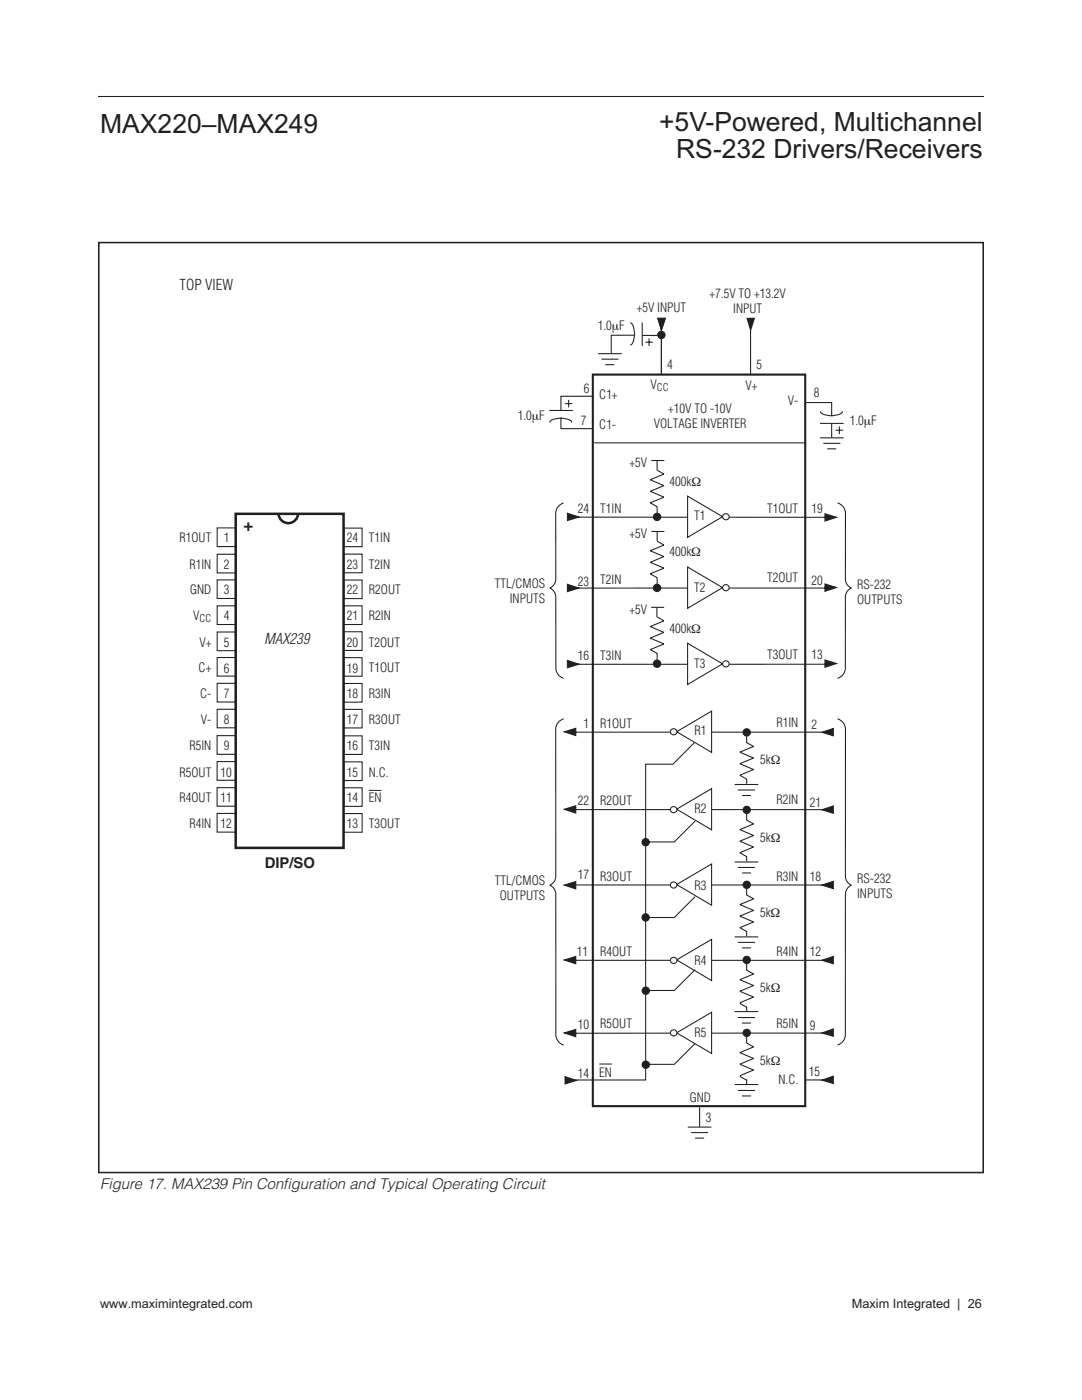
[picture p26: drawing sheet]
<svg xmlns="http://www.w3.org/2000/svg" width="216mm" height="279mm" viewBox="0 0 216 279" stroke-linecap="round" stroke-linejoin="round" font-family="sans-serif">
<defs><g id="words">
<g font-size="5.3" fill="#231f20">
<text x="20" y="26.5">MAX220–MAX249</text>
<text x="131.5" y="26.1">+5V-Powered, Multichannel</text>
<text x="134.9" y="31.6">RS-232 Drivers/Receivers</text>
</g>
<text font-size="3.4" fill="#231f20" x="48.6" y="105.9">+</text>
<g font-size="3" fill="#231f20">
<text x="35.8" y="58">TOP VIEW</text>
<text x="52.7" y="128.5">MAX239</text>
<text x="52.8" y="173.1">DIP/SO</text>
<text x="20" y="237.3">Figure 17. MAX239 Pin Configuration and Typical Operating Circuit</text>
</g>
<g font-size="2.5" fill="#231f20">
<text x="141.6" y="59.5">+7.5V TO +13.2V</text>
<text x="119.3" y="65.8">1.0μF</text>
<text x="127.1" y="62.4">+5V INPUT</text>
<text x="146.3" y="62.5">INPUT</text>
<text x="129.8" y="77.6">V</text>
<text x="133.1" y="73.7">4</text>
<text x="148.8" y="77.8">V+</text>
<text x="151" y="73.7">5</text>
<text x="103.3" y="83.9">1.0μF</text>
<text x="116.5" y="78.4">6</text>
<text x="119.6" y="79.7">C1+</text>
<text x="133.4" y="82.4">+10V TO -10V</text>
<text x="157.2" y="80.9">V-</text>
<text x="162.4" y="79.3">8</text>
<text x="115.9" y="84.9">7</text>
<text x="119.6" y="85.6">C1-</text>
<text x="130.5" y="85.4">VOLTAGE INVERTER</text>
<text x="169.6" y="84.9">1.0μF</text>
<text x="125.6" y="93.1">+5V</text>
<text x="133.6" y="97">400kΩ</text>
<text x="115.3" y="102.4">24</text>
<text x="119.8" y="102.4">T1IN</text>
<text x="125.6" y="107.4">+5V</text>
<text x="138.5" y="103.9">T1</text>
<text x="153.1" y="102.3">T1OUT</text>
<text x="161.9" y="102.4">19</text>
<text x="35.8" y="108.2">R1OUT</text>
<text x="37.8" y="113.5">R1IN</text>
<text x="44.6" y="108.2">1</text>
<text x="44.6" y="113.5">2</text>
<text x="69.2" y="108.2">24</text>
<text x="69.2" y="113.5">23</text>
<text x="73.6" y="108.2">T1IN</text>
<text x="73.6" y="113.5">T2IN</text>
<text x="133.6" y="111">400kΩ</text>
<text x="37.9" y="118.6">GND</text>
<text x="44.6" y="118.6">3</text>
<text x="69.2" y="118.6">22</text>
<text x="73.6" y="118.6">R2OUT</text>
<text x="98.8" y="117.3">TTL/CMOS</text>
<text x="115.3" y="116.9">23</text>
<text x="119.8" y="116.6">T2IN</text>
<text x="138.5" y="118.2">T2</text>
<text x="153.1" y="116.2">T2OUT</text>
<text x="161.9" y="116.8">20</text>
<text x="171" y="117.5">RS-232</text>
<text x="38.6" y="123.8">V</text>
<text x="44.6" y="123.8">4</text>
<text x="69.2" y="123.8">21</text>
<text x="73.6" y="123.8">R2IN</text>
<text x="101.7" y="120.3">INPUTS</text>
<text x="125.6" y="122.5">+5V</text>
<text x="171" y="120.5">OUTPUTS</text>
<text x="39.8" y="129.1">V+</text>
<text x="44.6" y="129.1">5</text>
<text x="69.2" y="129.1">20</text>
<text x="73.6" y="129.1">T2OUT</text>
<text x="115.3" y="131.8">16</text>
<text x="119.8" y="131.7">T3IN</text>
<text x="133.6" y="126.2">400kΩ</text>
<text x="153.1" y="131.6">T3OUT</text>
<text x="161.9" y="131.6">13</text>
<text x="39.6" y="134.2">C+</text>
<text x="44.6" y="134.2">6</text>
<text x="69.2" y="134.2">19</text>
<text x="73.6" y="134.2">T1OUT</text>
<text x="138.5" y="133.4">T3</text>
<text x="39.9" y="139.3">C-</text>
<text x="44.6" y="139.3">7</text>
<text x="69.2" y="139.3">18</text>
<text x="73.6" y="139.3">R3IN</text>
<text x="37.8" y="149.7">R5IN</text>
<text x="40.1" y="144.4">V-</text>
<text x="44.6" y="144.4">8</text>
<text x="44.6" y="149.7">9</text>
<text x="69.2" y="144.4">17</text>
<text x="69.2" y="149.7">16</text>
<text x="73.6" y="149.7">T3IN</text>
<text x="73.6" y="144.4">R3OUT</text>
<text x="116.4" y="145.3">1</text>
<text x="119.8" y="145.3">R1OUT</text>
<text x="138.6" y="146.7">R1</text>
<text x="154.9" y="145">R1IN</text>
<text x="161.9" y="145.6">2</text>
<text x="35.8" y="155">R5OUT</text>
<text x="44" y="155">10</text>
<text x="69.2" y="155">15</text>
<text x="73.6" y="155">N.C.</text>
<text x="151.7" y="152.5">5kΩ</text>
<text x="35.8" y="160.1">R4OUT</text>
<text x="44" y="160.1">11</text>
<text x="69.2" y="160.1">14</text>
<text x="73.6" y="160.1">EN</text>
<text x="115.3" y="160.7">22</text>
<text x="119.8" y="160.7">R2OUT</text>
<text x="154.9" y="160.5">R2IN</text>
<text x="161.6" y="161">21</text>
<text x="37.8" y="165.3">R4IN</text>
<text x="44" y="165.3">12</text>
<text x="69.2" y="165.3">13</text>
<text x="73.6" y="165.3">T3OUT</text>
<text x="138.6" y="162.2">R2</text>
<text x="151.7" y="168">5kΩ</text>
<text x="98.8" y="176.6">TTL/CMOS</text>
<text x="99.7" y="179.6">OUTPUTS</text>
<text x="115.3" y="175.5">17</text>
<text x="119.8" y="175.8">R3OUT</text>
<text x="138.6" y="177.5">R3</text>
<text x="154.9" y="175.8">R3IN</text>
<text x="161.6" y="175.7">18</text>
<text x="171" y="176.2">RS-232</text>
<text x="171" y="179.2">INPUTS</text>
<text x="151.7" y="183">5kΩ</text>
<text x="115.1" y="190.8">11</text>
<text x="119.8" y="190.7">R4OUT</text>
<text x="154.9" y="190.7">R4IN</text>
<text x="161.6" y="190.8">12</text>
<text x="138.6" y="192.5">R4</text>
<text x="151.7" y="198">5kΩ</text>
<text x="115.3" y="205.4">10</text>
<text x="119.8" y="205.2">R5OUT</text>
<text x="138.6" y="207.1">R5</text>
<text x="154.9" y="205.2">R5IN</text>
<text x="161.6" y="205.5">9</text>
<text x="115.3" y="215.1">14</text>
<text x="119.6" y="214.9">EN</text>
<text x="151.7" y="212.6">5kΩ</text>
<text x="161.4" y="214.7">15</text>
<text x="137.6" y="219.9">GND</text>
<text x="155.3" y="216.4">N.C.</text>
<text x="140.8" y="223.9">3</text>
<text x="20" y="261.1">www.maximintegrated.com</text>
<text x="170" y="261.1">Maxim Integrated | 26</text>
</g>
<g font-size="2.1" fill="#231f20">
<text x="131.1" y="78.1">CC</text>
<text x="39.8" y="124.2">CC</text>
</g>
</g></defs>
<path d="M19.6 19.3h176.7" fill="none" stroke="#231f20" stroke-width=".21"/>
<path d="M19.7 48.4h176.5v185.6h-176.5z" fill="#fff"/>
<path d="M118.3 74.8h42.4v146h-42.4z" fill="none" stroke="#231f20" stroke-width=".42"/>
<path d="M137.3 224.9h4.6M138 226h3.2M138.8 227.1h1.6M139.6 221v3.9" fill="none" stroke="#231f20" stroke-width=".21"/>
<path d="M112.6 191.6l2.3-.7v1.4z" fill="#231f20"/>
<path d="M112.6 191.6l2.3-.7v1.4zM113.9 191.7h51.6" fill="none" stroke="#231f20" stroke-width=".21"/>
<path d="M135 191.6l7-4.1v8.2z" fill="#fff"/>
<path d="M135 191.6l7-4.1v8.2z" fill="none" stroke="#231f20" stroke-width=".21"/>
<circle cx="134.4" cy="191.7" r=".64" fill="#fff"/>
<circle cx="134.4" cy="191.7" r=".64" fill="none" stroke="#231f20" stroke-width=".21"/>
<path d="M164 191.6l2.3-.7v1.4z" fill="#231f20"/>
<path d="M149 191.6v2M149 193.6l1.4 .8-2.8 1.1 2.8 1.2-2.8 1.1 2.8 1.2-2.8 1.1M164 191.6l2.3-.7v1.4zM146.7 201.9h4.5M147.3 203.1h3.3M147.6 200.3l1.4 .7M148.1 204.2h1.7M149 200.9v1" fill="none" stroke="#231f20" stroke-width=".21"/>
<circle cx="149" cy="191.6" r=".73" fill="#231f20"/>
<g fill="none" stroke="#231f20" stroke-width=".21">
<path d="M113.9 176.6h51.6"/>
<circle cx="149" cy="191.6" r=".73"/>
</g>
<path d="M135 176.5l7-4.1v8.3z" fill="#fff"/>
<path d="M135 176.5l7-4.1v8.3z" fill="none" stroke="#231f20" stroke-width=".21"/>
<circle cx="134.4" cy="176.6" r=".64" fill="#fff"/>
<circle cx="134.4" cy="176.6" r=".64" fill="none" stroke="#231f20" stroke-width=".21"/>
<path d="M164 176.6l2.3-.7v1.5z" fill="#231f20"/>
<path d="M149 176.6v2l1.4 .8-2.8 1.1 2.8 1.2-2.8 1.1 2.8 1.2-2.8 1.1 1.4 .8M164 176.6l2.3-.7v1.5zM146.7 187h4.5M147.3 188.1h3.3M148.1 189.2h1.7M149 185.9v.9" fill="none" stroke="#231f20" stroke-width=".21"/>
<circle cx="149" cy="176.6" r=".73" fill="#231f20"/>
<circle cx="149" cy="176.6" r=".73" fill="none" stroke="#231f20" stroke-width=".21"/>
<path d="M112.6 161.5l2.3-.7v1.5z" fill="#231f20"/>
<path d="M112.6 161.5l2.3-.7v1.5z" fill="none" stroke="#231f20" stroke-width=".21"/>
<path d="M112.6 176.6l2.3-.7v1.5z" fill="#231f20"/>
<path d="M112.6 176.6l2.3-.7v1.5zM113.9 161.6h51.6" fill="none" stroke="#231f20" stroke-width=".21"/>
<path d="M135 161.5l7-4.1v8.2z" fill="#fff"/>
<path d="M135 161.5l7-4.1v8.2z" fill="none" stroke="#231f20" stroke-width=".21"/>
<circle cx="134.4" cy="161.6" r=".64" fill="#fff"/>
<circle cx="134.4" cy="161.6" r=".64" fill="none" stroke="#231f20" stroke-width=".21"/>
<path d="M164 161.6l2.3-.8v1.5z" fill="#231f20"/>
<path d="M146.7 172h4.5M147.3 173.1h3.3M148.1 174.2h1.7M149 161.7v2l1.4 .7-2.8 1.2 2.8 1.1-2.8 1.2 2.8 1.1-2.8 1.2 1.4 .7M149 170.9v1M164 161.6l2.3-.8v1.5z" fill="none" stroke="#231f20" stroke-width=".21"/>
<circle cx="149" cy="161.6" r=".73" fill="#231f20"/>
<g fill="none" stroke="#231f20" stroke-width=".21">
<path d="M112.5 100.4a2.14 2.14 0 0 0-1.6 2v13.2a1.94 1.94 0 0 1-1.2 1.8 1.95 1.95 0 0 1 1.2 1.8v14.1a2.14 2.14 0 0 0 1.6 2.1M167.1 100.4a2.14 2.14 0 0 1 1.6 2v13.2a1.95 1.95 0 0 0 1.2 1.8 1.95 1.95 0 0 0-1.2 1.8v14.1a2.14 2.14 0 0 1-1.6 2.1M112.5 143.5a2.14 2.14 0 0 0-1.6 2v29.4a1.94 1.94 0 0 1-1.2 1.8 1.95 1.95 0 0 1 1.2 1.8v28a2.14 2.14 0 0 0 1.6 2.1M167.1 143.5a2.14 2.14 0 0 1 1.6 2v29.4a1.94 1.94 0 0 0 1.2 1.8 1.95 1.95 0 0 0-1.2 1.8v28a2.14 2.14 0 0 1-1.6 2.1"/>
<circle cx="149" cy="161.6" r=".73"/>
</g>
<path d="M112.6 146.1l2.3-.8v1.5z" fill="#231f20"/>
<path d="M112.6 146.1l2.3-.8v1.5zM113.9 146.1h51.6" fill="none" stroke="#231f20" stroke-width=".21"/>
<path d="M135 146l7-4.1v8.3z" fill="#fff"/>
<path d="M135 146l7-4.1v8.3z" fill="none" stroke="#231f20" stroke-width=".21"/>
<circle cx="134.4" cy="146.1" r=".64" fill="#fff"/>
<circle cx="134.4" cy="146.1" r=".64" fill="none" stroke="#231f20" stroke-width=".21"/>
<path d="M164 146.1l2.3-.7v1.4z" fill="#231f20"/>
<path d="M146.7 156.6h4.5M147.3 157.7h3.3M148.1 158.8h1.7M149 146.2v2l1.4 .8-2.8 1.1 2.8 1.2-2.8 1.1 2.8 1.2-2.8 1.1 1.4 .8v.9M164 146.1l2.3-.7v1.4z" fill="none" stroke="#231f20" stroke-width=".21"/>
<circle cx="149" cy="146.2" r=".73" fill="#231f20"/>
<circle cx="149" cy="146.2" r=".73" fill="none" stroke="#231f20" stroke-width=".21"/>
<path d="M112.6 206.1l2.3-.7v1.5z" fill="#231f20"/>
<path d="M112.6 206.1l2.3-.7v1.5zM165.5 206.2h-51.6" fill="none" stroke="#231f20" stroke-width=".21"/>
<path d="M135 206.1l7-4.1v8.2z" fill="#fff"/>
<path d="M135 206.1l7-4.1v8.2z" fill="none" stroke="#231f20" stroke-width=".21"/>
<circle cx="134.4" cy="206.1" r=".64" fill="#fff"/>
<circle cx="134.4" cy="206.1" r=".64" fill="none" stroke="#231f20" stroke-width=".21"/>
<path d="M164 206.1l2.3-.7v1.4z" fill="#231f20"/>
<path d="M164 206.1l2.3-.7v1.4z" fill="none" stroke="#231f20" stroke-width=".21"/>
<path d="M164 215.6l2.3-.8v1.4z" fill="#231f20"/>
<path d="M146.7 216.4h4.5M147.3 217.6h3.3M147.6 214.8l1.4 .8M148.1 218.7h1.7M149 206.2v2l1.4 .7-2.8 1.2 2.8 1.1-2.8 1.2 2.8 1.1-2.8 1.2M149 215.5v.9M164 215.6l2.3-.8v1.4z" fill="none" stroke="#231f20" stroke-width=".21"/>
<circle cx="149" cy="206.1" r=".73" fill="#231f20"/>
<g fill="none" stroke="#231f20" stroke-width=".21">
<path d="M131.1 93.8l1.4 .8-2.8 1.2 2.8 1.1-2.8 1.2 2.8 1.1-2.8 1.2 1.4 .7v2"/>
<circle cx="149" cy="206.1" r=".73"/>
</g>
<circle cx="131.1" cy="103.2" r=".73" fill="#231f20"/>
<circle cx="131.1" cy="103.2" r=".73" fill="none" stroke="#231f20" stroke-width=".21"/>
<path d="M164.6 102.5l2.3 .7-2.3 .8z" fill="#231f20"/>
<path d="M114 103.2h51.6M164.6 102.5l2.3 .7-2.3 .8z" fill="none" stroke="#231f20" stroke-width=".21"/>
<path d="M113.2 102.4l2.3 .8-2.3 .7z" fill="#231f20"/>
<path d="M113.2 102.4l2.3 .8-2.3 .7z" fill="none" stroke="#231f20" stroke-width=".21"/>
<path d="M137.2 99l7 4.1-7 4.1z" fill="#fff"/>
<path d="M137.2 99l7 4.1-7 4.1z" fill="none" stroke="#231f20" stroke-width=".21"/>
<circle cx="144.8" cy="103.1" r=".64" fill="#fff"/>
<g fill="none" stroke="#231f20" stroke-width=".21">
<path d="M131.1 108l1.4 .8-2.8 1.1 2.8 1.2-2.8 1.1 2.8 1.2-2.8 1.1 1.4 .8v2"/>
<circle cx="144.8" cy="103.1" r=".64"/>
</g>
<circle cx="131.1" cy="117.3" r=".73" fill="#231f20"/>
<circle cx="131.1" cy="117.3" r=".73" fill="none" stroke="#231f20" stroke-width=".21"/>
<path d="M164.6 116.5l2.3 .8-2.3 .7z" fill="#231f20"/>
<path d="M164.6 116.5l2.3 .8-2.3 .7zM165.6 117.4h-51.6" fill="none" stroke="#231f20" stroke-width=".21"/>
<path d="M113.2 116.6l2.3 .8-2.3 .7z" fill="#231f20"/>
<path d="M113.2 116.6l2.3 .8-2.3 .7z" fill="none" stroke="#231f20" stroke-width=".21"/>
<path d="M137.2 113.2l7 4.1-7 4.1z" fill="#fff"/>
<path d="M137.2 113.2l7 4.1-7 4.1z" fill="none" stroke="#231f20" stroke-width=".21"/>
<circle cx="144.8" cy="117.3" r=".64" fill="#fff"/>
<g fill="none" stroke="#231f20" stroke-width=".21">
<path d="M131.1 123.1l1.4 .8-2.8 1.1 2.8 1.2-2.8 1.1 2.8 1.2-2.8 1.2 1.4 .7v2"/>
<circle cx="144.8" cy="117.3" r=".64"/>
</g>
<circle cx="131.1" cy="132.5" r=".73" fill="#231f20"/>
<circle cx="131.1" cy="132.5" r=".73" fill="none" stroke="#231f20" stroke-width=".21"/>
<path d="M164.6 131.7l2.3 .7-2.3 .8z" fill="#231f20"/>
<path d="M164.6 131.7l2.3 .7-2.3 .8zM165.6 132.6h-51.6" fill="none" stroke="#231f20" stroke-width=".21"/>
<path d="M113.2 131.8l2.3 .8-2.3 .7z" fill="#231f20"/>
<path d="M113.2 131.8l2.3 .8-2.3 .7z" fill="none" stroke="#231f20" stroke-width=".21"/>
<path d="M137.2 128.4l7 4.1-7 4.1z" fill="#fff"/>
<path d="M137.2 128.4l7 4.1-7 4.1z" fill="none" stroke="#231f20" stroke-width=".21"/>
<circle cx="144.8" cy="132.5" r=".64" fill="#fff"/>
<g fill="none" stroke="#231f20" stroke-width=".21">
<path d="M113.5 79.8v1.5M118.3 79.1h-6.4v2.8M119.4 70.6h4.6M120.1 71.7h3.2M120.9 72.8h1.6M125.7 64.4a1.96 1.96 0 0 1 .9 2.1v.7a1.69 1.69 0 0 1-.9 1.6M128.1 66.9h4.4M128.1 64.4v4.6M128.8 68.3h1.5M129.5 67.5v1.6M132 65.4v9.2M109.7 81.9h4.5"/>
<path d="M109.7 84.3a1.97 1.97 0 0 1 2.1-.9l.7 .1a1.69 1.69 0 0 1 1.6 .8M111.9 83.5v2h6.3M112.7 80.6h1.5M118.6 88.4h42M160.9 80.3h5v2.7M163.7 87.4h4.6M163.7 84.5h4.6M163.7 82.1a1.97 1.97 0 0 0 2.1 .9l.7-.1a1.69 1.69 0 0 0 1.6-.8M164.4 88.5h3.2M165.1 89.6h1.7M165.9 84.5v2.8M166.7 85.9h1.5"/>
<path d="M167.5 85.1v1.5"/>
<circle cx="144.8" cy="132.5" r=".64"/>
</g>
<circle cx="132" cy="66.8" r=".73" fill="#231f20"/>
<circle cx="132" cy="66.8" r=".73" fill="none" stroke="#231f20" stroke-width=".21"/>
<path d="M131.3 63.5h1.4l-.7 2.4z" fill="#231f20"/>
<path d="M131.3 63.5h1.4l-.7 2.4zM132 65.4v9.2" fill="none" stroke="#231f20" stroke-width=".21"/>
<path d="M131.3 63.5h1.4l-.7 2.4z" fill="#231f20"/>
<path d="M131.3 63.5h1.4l-.7 2.4zM149.8 65.4v9.2" fill="none" stroke="#231f20" stroke-width=".21"/>
<path d="M149.1 63.5h1.4l-.7 2.4z" fill="#231f20"/>
<g fill="none" stroke="#231f20" stroke-width=".21">
<path d="M126.5 66.9h-4.5v3.6M149.1 63.5h1.4l-.7 2.4zM43.3 110.6h3.7v3.7h-3.7zM43.3 115.7h3.7v3.7h-3.7zM43.3 105.4h3.7v3.7h-3.7zM68.5 105.4h3.7v3.7h-3.7zM68.5 115.8h3.7v3.7h-3.7zM68.5 110.6h3.7v3.7h-3.7zM43.3 131.2h3.7v3.7h-3.7zM43.3 120.9h3.7v3.7h-3.7zM43.3 126.1h3.7v3.8h-3.7zM43.3 136.4h3.7v3.7h-3.7z"/>
<path d="M68.5 136.4h3.7v3.7h-3.7zM68.5 120.9h3.7v3.7h-3.7zM68.5 126.1h3.7v3.7h-3.7zM68.5 131.3h3.7v3.7h-3.7zM43.3 152h3.7v3.7h-3.7zM43.3 157.2h3.7v3.7h-3.7zM43.3 146.8h3.7v3.7h-3.7zM43.3 141.5h3.7v3.8h-3.7zM68.5 141.6h3.7v3.7h-3.7zM68.6 146.9h3.7v3.7h-3.7zM68.6 157.2h3.7v3.7h-3.7zM68.6 152h3.7v3.8h-3.7z"/>
<path d="M43.3 162.3h3.7v3.8h-3.7zM68.6 162.4h3.7v3.7h-3.7z"/>
</g>
<path d="M47 102.5h21.6v66.7h-21.6z" fill="#fff"/>
<path d="M47 102.5h21.6v66.7h-21.6zM59.5 102.5a1.95 1.95 0 0 1-1.9 1.9 1.95 1.95 0 0 1-2-1.8" fill="none" stroke="#231f20" stroke-width=".51"/>
<path d="M73.6 157.7h2.5" fill="none" stroke="#231f20" stroke-width=".2"/>
<path d="M138.6 148.1l-4.3 4.4h-5.5v63h-15.3" fill="none" stroke="#231f20" stroke-width=".21"/>
<path d="M112.7 214.9l2.3 .7-2.3 .7z" fill="#231f20"/>
<path d="M112.7 214.9l2.3 .7-2.3 .7z" fill="none" stroke="#231f20" stroke-width=".21"/>
<circle cx="128.9" cy="212.5" r=".73" fill="#231f20"/>
<circle cx="128.9" cy="212.5" r=".73" fill="none" stroke="#231f20" stroke-width=".21"/>
<circle cx="128.9" cy="197.7" r=".73" fill="#231f20"/>
<circle cx="128.9" cy="197.7" r=".73" fill="none" stroke="#231f20" stroke-width=".21"/>
<circle cx="128.8" cy="183.1" r=".73" fill="#231f20"/>
<circle cx="128.8" cy="183.1" r=".73" fill="none" stroke="#231f20" stroke-width=".21"/>
<circle cx="128.8" cy="168.1" r=".73" fill="#231f20"/>
<g fill="none" stroke="#231f20" stroke-width=".21">
<path d="M130 91.9h2.5M131.1 92v1.9M130 106.1h2.5M131.1 106.1v1.9M130 121.2h2.4M131.1 121.3v1.9M138.7 163.9l-4.2 4.1h-5.7M138.7 178.9l-4.2 4.2h-5.7M138.7 193.5l-4.2 4.2h-5.7M138.7 208.2l-4.2 4.2h-5.7M160.6 215.5h4.3"/>
<circle cx="128.8" cy="168.1" r=".73"/>
</g>
<path d="M119.6 212.4h2.5" fill="none" stroke="#231f20" stroke-width=".2"/>
<path d="M19.7 48.4h176.5v185.6h-176.5z" fill="none" stroke="#231f20" stroke-width=".3"/>
<use href="#words"/>
</svg>
